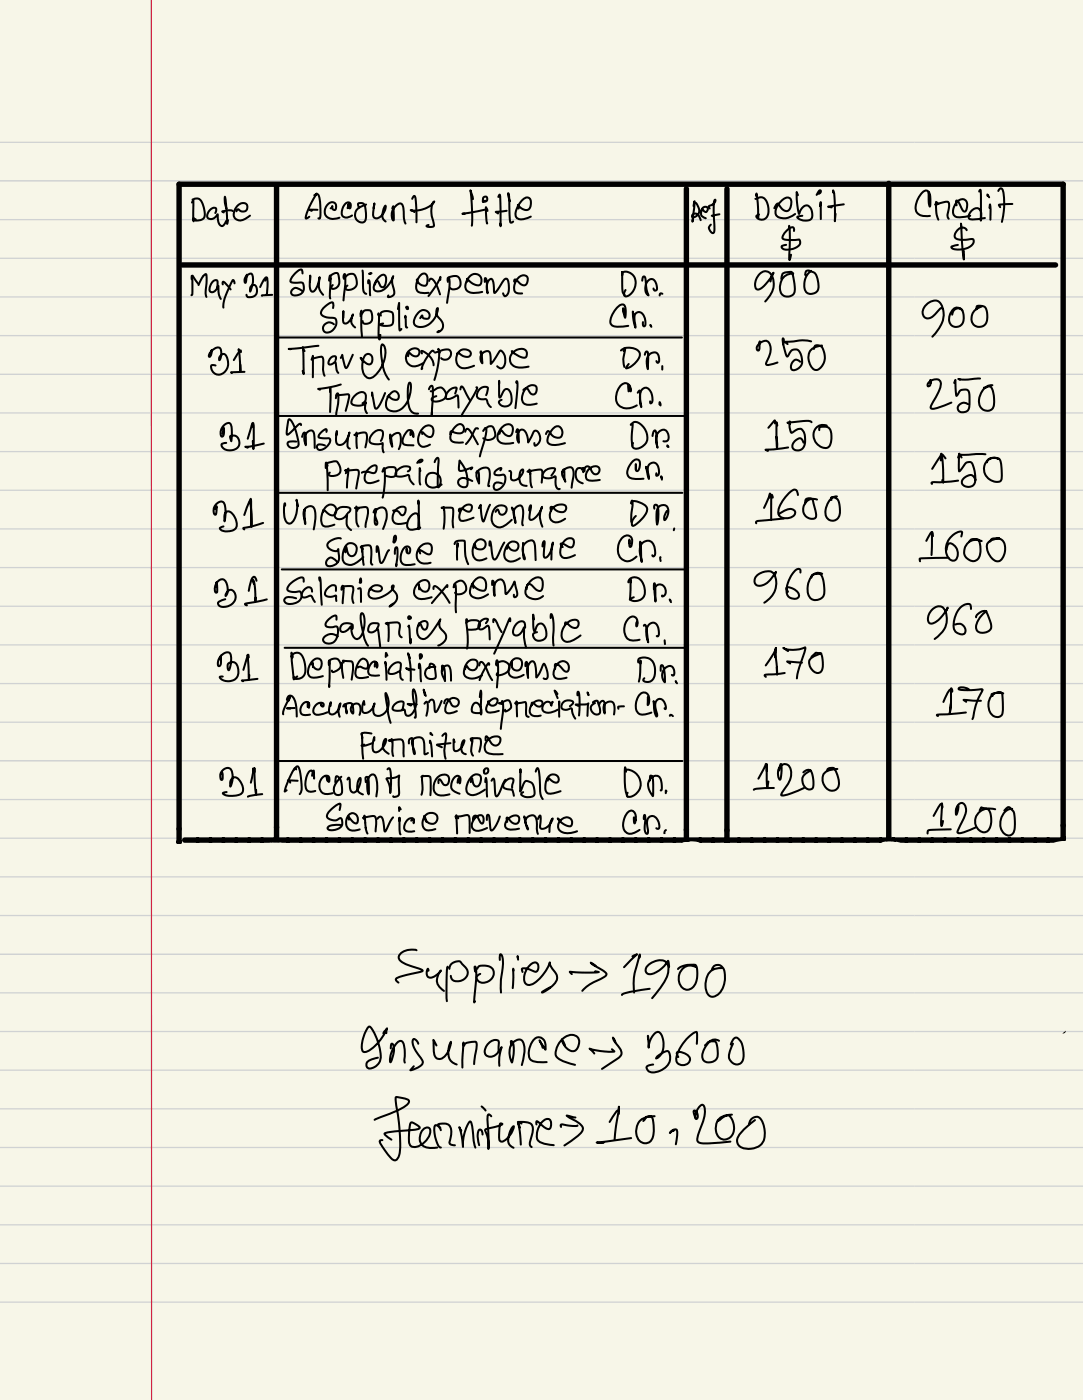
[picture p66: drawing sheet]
<svg xmlns="http://www.w3.org/2000/svg" width="161mm" height="208mm" viewBox="0 0 161 208" stroke-linecap="round" stroke-linejoin="round" font-family="sans-serif">
<defs><g id="words">
<text font-size="106.3" x="157.1" y="128">1</text>
<g font-size="82.7">
<text x="26.1" y="105.6">1</text>
<text x="26.9" y="105.5">Email:</text>
</g>
<text font-size="14.1" x="111.8" y="41.5">Debit</text>
<text font-size="8.2" x="55.4" y="170.3">Feinitupe</text>
<text font-size="6.9" x="58.2" y="147.2">Supplies</text>
<text font-size="5.9" x="88.3" y="169.2">15,208</text>
<text font-size="5.8" x="53.5" y="157.5">Insurance</text>
<text font-size="5.7" x="86.2" y="146.8">1900</text>
<text font-size="5.3" x="95.6" y="157.9">3600</text>
<text font-size="5.2" x="48.1" y="72.7">Prepaid</text>
<text font-size="4.9" x="47.4" y="49.4">supplies</text>
<g font-size="4.7">
<text x="60.9" y="32.6">title</text>
<text x="140.8" y="37.5">$</text>
<text x="136.6" y="48.9">988</text>
<text x="42.6" y="55.3">Travel expense</text>
</g>
<text font-size="4.6" x="137.4" y="93.8">968</text>
<g font-size="4.5">
<text x="135.5" y="32">credit</text>
<text x="137.3" y="60.2">255</text>
</g>
<g font-size="4.4">
<text x="45.1" y="32.8">Accounts</text>
<text x="102.4" y="33.7">Ref</text>
<text x="28.2" y="44.7">May</text>
<text x="42.3" y="66.2">Insurance expense</text>
</g>
<text font-size="4.3" x="47" y="60.6">Travel payable</text>
<g font-size="4.1">
<text x="42.9" y="43.7">supplies</text>
<text x="48.2" y="83.2">geprice</text>
</g>
<text font-size="4" x="67.7" y="71.9">Insurance</text>
<g font-size="3.9">
<text x="28.3" y="32.7">Date</text>
<text x="61.5" y="44.1">expense</text>
</g>
<g font-size="3.7">
<text x="30.8" y="54.9">31</text>
<text x="32.5" y="66.1">1</text>
</g>
<text font-size="3.6" x="93.3" y="65.8">DP.</text>
<g font-size="3.5">
<text x="91.1" y="59.9">er.</text>
<text x="67.2" y="83">revenue</text>
</g>
<text font-size="3.3" x="92.1" y="43.3">DP.</text>
<g font-size="3.2">
<text x="36.1" y="43.5">31</text>
<text x="90.3" y="48">2N.</text>
</g>
<text font-size="3" x="91.9" y="54.2">Dr.</text>
<text font-size="2.8" x="92.8" y="70.6">en.</text>
</g></defs>
<path d="M0 0h160.5v207.6h-160.5z" fill="#f7f6e8"/>
<g fill="none" stroke="#d0d2d3" stroke-width=".19">
<path d="M.1 26.8h160.4M.1 21.1h160.4M.1 38.3h135.5M.1 32.6h135.5M.1 55.5h135.5M.1 49.8h135.5M.1 44h135.5M.1 78.4h135.5M.1 72.7h135.5M.1 67h135.5M.1 61.2h135.5M.1 84.2h135.5"/>
<path d="M.1 95.6h135.5M.1 89.9h135.5M.1 112.8h135.5M.1 107.1h135.5M.1 101.4h135.5M.1 118.6h135.5M.1 135.8h160.4M.1 130h160.4M.1 124.3h160.4M.1 141.5h160.4M.1 158.7h160.4M.1 153h160.4"/>
<path d="M.1 147.2h160.4M.1 170.2h160.4M.1 164.4h160.4M.1 175.9h160.4M.1 193.1h160.4M.1 187.3h160.4M.1 181.6h160.4"/>
</g>
<path d="M22.4 0l.1 207.6" fill="none" stroke="#d21e3f" stroke-width=".18"/>
<path d="M41 27.7v95M101.7 28v95M107.8 28v95.1M131.7 27.2v97M157.6 122.4v-95.1h-131.1v95.6" fill="none" stroke="#000" stroke-width=".8"/>
<g fill="#000">
<path d="M98.5 123.1l.3-.1v.2l-.1 .1-.1 .4h-.2zM131.4 124a.42 .42 0 0 1 .5-.1 .42 .42 0 0 1 .2 .5v.3l-.8 .1z"/>
<path d="M26.3 122.6a1.13 1.13 0 0 0-.2 1.1l.1 1.3v.1h.3h.4v-.1v-1.3a1.13 1.13 0 0 0-.2-1.1zM26.3 124.5l-.1 .1-.1 .5h.8v-.1a.42 .42 0 0 0-.1-.5 .42 .42 0 0 0-.5 0z"/>
<path d="M27 124.4a.4 .4 0 0 0 .4 .6h1.1a1.13 1.13 0 0 0 1.1-.2 .4 .4 0 0 0-.3-.6h-1.2a1.13 1.13 0 0 0-1.1 .2zM29.1 124.2a.4 .4 0 0 0-.2 .5 .4 .4 0 0 0 .4 .3h1.1a1.13 1.13 0 0 0 1.2-.2 .4 .4 0 0 0-.4-.6zM31 124.2a.4 .4 0 0 0-.2 .5 .4 .4 0 0 0 .4 .3h1.2a1.13 1.13 0 0 0 1.1-.2 .4 .4 0 0 0-.4-.6zM32.9 124.2a.4 .4 0 0 0-.2 .5 .4 .4 0 0 0 .4 .3h1.2a1.13 1.13 0 0 0 1.1-.2 .4 .4 0 0 0-.4-.6zM34.8 124.2a.4 .4 0 0 0-.2 .5 .4 .4 0 0 0 .4 .3h1.2a1.13 1.13 0 0 0 1.1-.2 .4 .4 0 0 0-.4-.6zM36.7 124.2a.4 .4 0 0 0-.2 .5 .4 .4 0 0 0 .4 .3h1.2a1.13 1.13 0 0 0 1.1-.2 .4 .4 0 0 0-.4-.6zM38.6 124.2a.4 .4 0 0 0-.1 .5 .4 .4 0 0 0 .3 .3l2.2-.1a.4 .4 0 0 0 .1-.5 .4 .4 0 0 0-.3-.2zM40.6 124.2a.4 .4 0 0 0-.1 .7l1.6 .1a.74 .74 0 0 0 1-.4l-.1-.2a1.13 1.13 0 0 0-1.1-.2zM42.5 124.2a.4 .4 0 0 0-.2 .5 .4 .4 0 0 0 .4 .3h1.1a1.13 1.13 0 0 0 1.1-.2 .4 .4 0 0 0-.3-.6zM44.2 124.4a.4 .4 0 0 0 .4 .6h1.1a1.13 1.13 0 0 0 1.1-.2 .4 .4 0 0 0-.3-.6h-1.2a1.13 1.13 0 0 0-1.1 .2zM46.3 124.2a.4 .4 0 0 0-.2 .5 .4 .4 0 0 0 .4 .3h1.1a1.13 1.13 0 0 0 1.1-.2 .4 .4 0 0 0-.3-.6zM48.2 124.2a.4 .4 0 0 0-.2 .5 .4 .4 0 0 0 .4 .3h1.1a1.13 1.13 0 0 0 1.2-.2 .4 .4 0 0 0-.4-.6zM50.1 124.2a.4 .4 0 0 0-.2 .5 .4 .4 0 0 0 .4 .3h1.2a1.13 1.13 0 0 0 1.1-.2 .4 .4 0 0 0-.4-.6zM52 124.2a.4 .4 0 0 0-.2 .5 .4 .4 0 0 0 .4 .3h1.2a1.13 1.13 0 0 0 1.1-.2 .4 .4 0 0 0-.4-.6zM53.9 124.2a.4 .4 0 0 0-.2 .5 .4 .4 0 0 0 .4 .3h1.2a1.13 1.13 0 0 0 1.1-.2 .4 .4 0 0 0-.4-.6zM55.8 124.2a.4 .4 0 0 0-.2 .5 .4 .4 0 0 0 .4 .3h1.2a1.13 1.13 0 0 0 1.1-.2 .4 .4 0 0 0-.4-.6zM57.6 124.4a.4 .4 0 0 0 .3 .6h1.2a1.13 1.13 0 0 0 1.1-.2 .4 .4 0 0 0-.3-.6h-1.2a1.13 1.13 0 0 0-1.1 .2zM59.7 124.2a.4 .4 0 0 0-.2 .5 .4 .4 0 0 0 .4 .3h1.1a1.13 1.13 0 0 0 1.1-.2 .4 .4 0 0 0-.3-.6zM61.6 124.2a.4 .4 0 0 0-.2 .5 .4 .4 0 0 0 .4 .3h1.1a1.13 1.13 0 0 0 1.1-.2 .4 .4 0 0 0-.3-.6zM63.5 124.2a.4 .4 0 0 0-.2 .5 .4 .4 0 0 0 .4 .3h1.1a1.13 1.13 0 0 0 1.1-.2 .4 .4 0 0 0-.3-.6zM65.4 124.2a.4 .4 0 0 0-.2 .5 .4 .4 0 0 0 .4 .3h1.1a1.13 1.13 0 0 0 1.1-.2 .4 .4 0 0 0-.3-.6zM67.3 124.2a.4 .4 0 0 0-.2 .5 .4 .4 0 0 0 .4 .3h1.1a1.13 1.13 0 0 0 1.2-.2 .4 .4 0 0 0-.4-.6zM69.2 124.2a.4 .4 0 0 0-.2 .5 .4 .4 0 0 0 .4 .3h1.2a1.13 1.13 0 0 0 1.1-.2 .4 .4 0 0 0-.4-.6zM71.1 124.2a.4 .4 0 0 0-.2 .5 .4 .4 0 0 0 .4 .3h1.2a1.13 1.13 0 0 0 1.1-.2 .4 .4 0 0 0-.4-.6zM72.9 124.4a.4 .4 0 0 0 .3 .6h1.2a1.13 1.13 0 0 0 1.1-.2 .4 .4 0 0 0-.4-.6h-1.1a1.13 1.13 0 0 0-1.1 .2zM74.9 124.2a.4 .4 0 0 0-.1 .5 .4 .4 0 0 0 .3 .3h1.2a1.13 1.13 0 0 0 1.1-.2 .4 .4 0 0 0-.4-.6zM76.7 124.4a.4 .4 0 0 0 .3 .6h1.2a1.13 1.13 0 0 0 1.1-.2 .4 .4 0 0 0-.3-.6h-1.2a1.13 1.13 0 0 0-1.1 .2zM78.8 124.2a.4 .4 0 0 0-.2 .5 .4 .4 0 0 0 .4 .3h1.1a1.13 1.13 0 0 0 1.1-.2 .4 .4 0 0 0-.3-.6zM80.7 124.2a.4 .4 0 0 0-.2 .5 .4 .4 0 0 0 .4 .3h1.1a1.13 1.13 0 0 0 1.1-.2 .4 .4 0 0 0-.3-.6zM82.6 124.2a.4 .4 0 0 0-.2 .5 .4 .4 0 0 0 .4 .3h1.1a1.13 1.13 0 0 0 1.1-.2 .4 .4 0 0 0-.3-.6zM84.5 124.2a.4 .4 0 0 0-.2 .5 .4 .4 0 0 0 .4 .3h1.1a1.13 1.13 0 0 0 1.1-.2 .4 .4 0 0 0-.3-.6zM86.4 124.2a.4 .4 0 0 0-.2 .5 .4 .4 0 0 0 .4 .3h1.1a1.13 1.13 0 0 0 1.2-.2 .4 .4 0 0 0-.4-.6zM88.3 124.2a.4 .4 0 0 0-.2 .5 .4 .4 0 0 0 .4 .3h1.2a1.13 1.13 0 0 0 1.1-.2 .4 .4 0 0 0-.4-.6zM90.2 124.2a.4 .4 0 0 0-.2 .5 .4 .4 0 0 0 .4 .3h1.2a1.13 1.13 0 0 0 1.1-.2 .4 .4 0 0 0-.4-.6zM92.1 124.2a.4 .4 0 0 0-.2 .5 .4 .4 0 0 0 .4 .3h1.2a1.13 1.13 0 0 0 1.1-.2 .4 .4 0 0 0-.4-.6zM94 124.2a.4 .4 0 0 0-.1 .5 .4 .4 0 0 0 .3 .3h1.2a1.13 1.13 0 0 0 1.1-.2 .4 .4 0 0 0-.4-.6zM95.9 124.2a.4 .4 0 0 0-.1 .5 .4 .4 0 0 0 .3 .3h1.2a1.13 1.13 0 0 0 1.1-.2 .4 .4 0 0 0-.3-.6zM97.9 124.2a.4 .4 0 0 0-.2 .5 .4 .4 0 0 0 .4 .3h1.1a1.13 1.13 0 0 0 1.1-.2 .4 .4 0 0 0-.3-.6zM99.6 124.4a.4 .4 0 0 0 .4 .6h1l1.2-.2a.4 .4 0 0 0-.3-.6h-1.2a1.13 1.13 0 0 0-1.1 .2zM101.5 124.4l.1 .4h1l1.3 .2a.4 .4 0 0 0 .3-.5 .4 .4 0 0 0-.4-.3h-1.2a1.13 1.13 0 0 0-1.1 .2zM103.4 124.4v.2a.42 .42 0 0 0 .5 .4h1.1a1.09 1.09 0 0 0 1-.2 .4 .4 0 0 0-.3-.6h-1.1a1.13 1.13 0 0 0-1.2 .2zM105.5 124.2a.4 .4 0 0 0-.2 .5 .4 .4 0 0 0 .4 .3h1.5a.48 .48 0 0 0 .6-.1 .48 .48 0 0 0 .2-.5 1.13 1.13 0 0 0-1.2-.2zM107.4 124.2a.41 .41 0 0 0-.1 .5 .41 .41 0 0 0 .4 .3h1.8a.4 .4 0 0 0 .4-.4 .4 .4 0 0 0-.4-.4zM109.3 124.2a.4 .4 0 0 0-.2 .5 .4 .4 0 0 0 .4 .3h1.2a1.13 1.13 0 0 0 1.1-.2 .4 .4 0 0 0-.4-.6zM111.2 124.2a.4 .4 0 0 0-.2 .5 .4 .4 0 0 0 .4 .3h1.2a1.13 1.13 0 0 0 1.1-.2 .4 .4 0 0 0-.4-.6zM113.1 124.2a.4 .4 0 0 0-.1 .5 .4 .4 0 0 0 .3 .3h1.2a1.13 1.13 0 0 0 1.1-.2 .4 .4 0 0 0-.4-.6zM115 124.2a.4 .4 0 0 0-.1 .5 .4 .4 0 0 0 .3 .3h1.2a1.13 1.13 0 0 0 1.1-.2 .4 .4 0 0 0-.3-.6zM116.8 124.4a.4 .4 0 0 0 .4 .6h1.1a1.13 1.13 0 0 0 1.1-.2 .4 .4 0 0 0-.3-.6h-1.2a1.13 1.13 0 0 0-1.1 .2zM118.7 124.4a.4 .4 0 0 0 .4 .6h1.1a1.13 1.13 0 0 0 1.1-.2 .4 .4 0 0 0-.3-.6h-1.2a1.13 1.13 0 0 0-1.1 .2zM120.8 124.2a.4 .4 0 0 0-.2 .5 .4 .4 0 0 0 .4 .3h1.1a1.13 1.13 0 0 0 1.1-.2 .4 .4 0 0 0-.3-.6zM122.5 124.4a.4 .4 0 0 0 .4 .6h1.1a1.13 1.13 0 0 0 1.1-.2 .4 .4 0 0 0-.3-.6h-1.1a1.13 1.13 0 0 0-1.2 .2zM124.5 124.4a.4 .4 0 0 0 .3 .6h1.1a1.13 1.13 0 0 0 1.2-.2 .4 .4 0 0 0-.4-.6h-1.1a1.13 1.13 0 0 0-1.1 .2zM126.5 124.2a.4 .4 0 0 0-.2 .5 .4 .4 0 0 0 .4 .3h1.2a1.13 1.13 0 0 0 1.1-.2 .4 .4 0 0 0-.4-.6zM128.4 124.2a.4 .4 0 0 0-.2 .5 .4 .4 0 0 0 .4 .3h1.9a.4 .4 0 0 0 .4-.4 .4 .4 0 0 0-.4-.4zM130.3 124.2a.4 .4 0 0 0-.2 .4 .4 .4 0 0 0 .4 .4l1.1-.3 1.2 .1a.4 .4 0 0 0-.4-.6zM132.1 124.4v.3l.6 .1a3.4 3.4 0 0 0 1.9 .1 .4 .4 0 0 0 .1-.4 .4 .4 0 0 0-.3-.3h-1.2a1.13 1.13 0 0 0-1.1 .2zM134.1 124.2a.4 .4 0 0 0-.1 .5 .4 .4 0 0 0 .4 .3h1.1a1.13 1.13 0 0 0 1.1-.2 .4 .4 0 0 0-.3-.6zM136.1 124.2a.4 .4 0 0 0-.2 .5 .4 .4 0 0 0 .4 .3h1.1a1.13 1.13 0 0 0 1.1-.2 .4 .4 0 0 0-.3-.6zM138 124.2a.4 .4 0 0 0-.2 .5 .4 .4 0 0 0 .4 .3h1.1a1.13 1.13 0 0 0 1.1-.2 .4 .4 0 0 0-.3-.6zM139.7 124.4a.4 .4 0 0 0 .4 .6h1.1a1.13 1.13 0 0 0 1.1-.2 .4 .4 0 0 0-.3-.6h-1.2a1.13 1.13 0 0 0-1.1 .2zM141.6 124.4a.4 .4 0 0 0 .4 .6h1.1a1.13 1.13 0 0 0 1.1-.2 .4 .4 0 0 0-.3-.6h-1.1a1.13 1.13 0 0 0-1.2 .2zM143.7 124.2a.4 .4 0 0 0-.2 .5 .4 .4 0 0 0 .4 .3h1.1a1.13 1.13 0 0 0 1.2-.2 .4 .4 0 0 0-.4-.6zM145.5 124.4a.4 .4 0 0 0 .3 .6h1.2a1.13 1.13 0 0 0 1.1-.2 .4 .4 0 0 0-.4-.6h-1.1a1.13 1.13 0 0 0-1.1 .2zM147.4 124.4a.4 .4 0 0 0 .3 .6h1.2a1.13 1.13 0 0 0 1.1-.2 .4 .4 0 0 0-.4-.6h-1.1a1.13 1.13 0 0 0-1.1 .2zM149.4 124.2a.4 .4 0 0 0-.2 .5 .4 .4 0 0 0 .4 .3h1.2a1.13 1.13 0 0 0 1.1-.2 .4 .4 0 0 0-.4-.6zM151.3 124.2a.4 .4 0 0 0-.1 .5 .4 .4 0 0 0 .3 .3h1.2a1.13 1.13 0 0 0 1.1-.2 .4 .4 0 0 0-.3-.6zM153.2 124.2a.4 .4 0 0 0-.1 .5 .4 .4 0 0 0 .4 .3h1.1a1.13 1.13 0 0 0 1.1-.2 .4 .4 0 0 0-.3-.6zM155.2 124.2a.4 .4 0 0 0-.2 .5 .4 .4 0 0 0 .4 .3h.8l1.5-.4a.4 .4 0 0 0-.4-.4z"/>
<path d="M40.8 122.3a1.13 1.13 0 0 0-.2 1.1v1.3l.1 .2h.6a1.28 1.28 0 0 0 .1-1.1v-.4a1.13 1.13 0 0 0-.2-1.1zM40.6 124.4v.5h.8v-.2a.42 .42 0 0 0-.2-.5 .42 .42 0 0 0-.6 .2z"/>
<path d="M40.2 124.7v.2h1.2l.1-.2zM100.8 124.7l.2 .3 .2-.1v-.2z"/>
<path d="M54.1 121.9v.8l.1 .2 .2-.2-.1-.7-.1-.1zM54.1 122.6l.1 .8 .2 .3h.1l.1-.2-.2-.8-.1-.1z"/>
<path d="M101.4 122.8l-.1 2.1 .8-.1v-1.8a.4 .4 0 0 0-.3-.3 .4 .4 0 0 0-.4 .1zM101.4 124.7l-.1 .2 .8-.1a.4 .4 0 0 0-.7-.1z"/>
<path d="M107.5 122.8a1.1 1.1 0 0 0-.1 1.1v1.1h.8v-1.1a1.12 1.12 0 0 0-.2-1.1zM107.4 124.8v.2h.7a.4 .4 0 0 0-.2-.3 .4 .4 0 0 0-.5 .1z"/>
</g>
<g fill="none" stroke="#000" stroke-width=".3">
<path d="M51.7 121.5l-.1-.4 .2 .1a1.73 1.73 0 0 0 1 .9 .84 .84 0 0 0 .1-1.2 .84 .84 0 0 0-1.2-.1 1.44 1.44 0 0 0 .3 2.3h.8l.5-.1M53.9 121.4l.1-.4 .1 1M54.1 121.4l-.3-.1 .3-.1a2.56 2.56 0 0 1 1.5-.1 4.5 4.5 0 0 1 .1 2.2M58.3 121.2l-1.2 2.1-.2-.9a1.57 1.57 0 0 0-.5-1.3l-.2 .1-.3 .2M59.2 121.8v-.5v1.7l.2 .7M60.9 121.7l.4-.3v.7a.51 .51 0 0 0-.1-.7 .51 .51 0 0 0-.7 .1 1.42 1.42 0 0 0-.5 1.6 1.29 1.29 0 0 0 1.4 .2M63.2 121.8l-.3-.8v.1a1.07 1.07 0 0 0 1.7 .9 .86 .86 0 0 0 .1-1.2 .86 .86 0 0 0-1.2-.2 1.5 1.5 0 0 0-.4 2.4 2.02 2.02 0 0 0 1.4-.1M67.6 121.2v-.3l.2 2.7M67.9 121.3l-.4-.2 1.5-.2a.48 .48 0 0 1 .5 .1 .48 .48 0 0 1 .1 .5v2M70.1 121.5v-.1a.37 .37 0 0 1 .5-.4l.3 .3a.96 .96 0 0 0 .6 .8 .85 .85 0 0 0-.2-1.2 1.52 1.52 0 0 0-1.2 2 1.3 1.3 0 0 0 1.6 .1l.5-.2M74.1 121.1l-.3 .8a2.06 2.06 0 0 1-1 1.2l-.1-.4a4.1 4.1 0 0 0-.4-1.9l-.1 .1v.7M75.2 121.9l-.1-.6h.2a1.29 1.29 0 0 0 1.4 .8 .65 .65 0 0 0 .2-.9 .65 .65 0 0 0-.9-.2 1.5 1.5 0 0 0-1.1 1.6l.3 .3 .5 .1 1.2-.1"/>
<path d="M77.9 121.5l-.2-.4 .4 1.5 .2 .4v-.2a1.2 1.2 0 0 1-.1-1.7 .74 .74 0 0 1 .9-.2 .74 .74 0 0 1 .4 .7l.1 1.3 .1 .8M79.7 121.5l.3-.6 .1 .4v.9a.46 .46 0 0 0 0 .6 .46 .46 0 0 0 .7 0 2.2 2.2 0 0 0 1.1-1.4 3 3 0 0 0-.5 2M83.1 121.7l-.4-.3a2.31 2.31 0 0 0 1.9 1.1 .82 .82 0 0 0-.1-1.1 .82 .82 0 0 0-1.1 0 1.15 1.15 0 0 0-.6 1.4 1.15 1.15 0 0 0 1.4 .7l1.3-.2M94.2 121.6l-.2-.4v.9a1.39 1.39 0 0 0-.3-1.9 1.59 1.59 0 0 0-1.3 1.6 1.27 1.27 0 0 0 1.3 1.8l1.1-.5M95.4 121.5l.1-.7 .1 .3v.7a1.83 1.83 0 0 0 .3 1.8 1.17 1.17 0 0 0 0-1.1 1.15 1.15 0 0 1 .7-1.5 1.45 1.45 0 0 1 1 1.9l-.3-.1M140.9 123l-3.1 .1a.28 .28 0 0 0-.3 .3v.2M88.2 144l.6 .1-2.3 .1-2-.1 .3 .3M90.7 155.6l.4 .3h-1.8l-1.9-.4 .7 .7M91.2 154.5l-.3-.6a2.48 2.48 0 0 0 .8 1.3 1 1 0 0 1-.2 1.8l-2.3 1.5M85.3 165.7l-1.3-.3 .6 .4a3.4 3.4 0 0 1 1.8 1.5 2.82 2.82 0 0 1-1.5 1.7l-1.2 .9M85.6 166.9l-.4 .1-1.1-.1a1.17 1.17 0 0 0-1-.1l.1 .3"/>
</g>
<use href="#words"/>
</svg>
